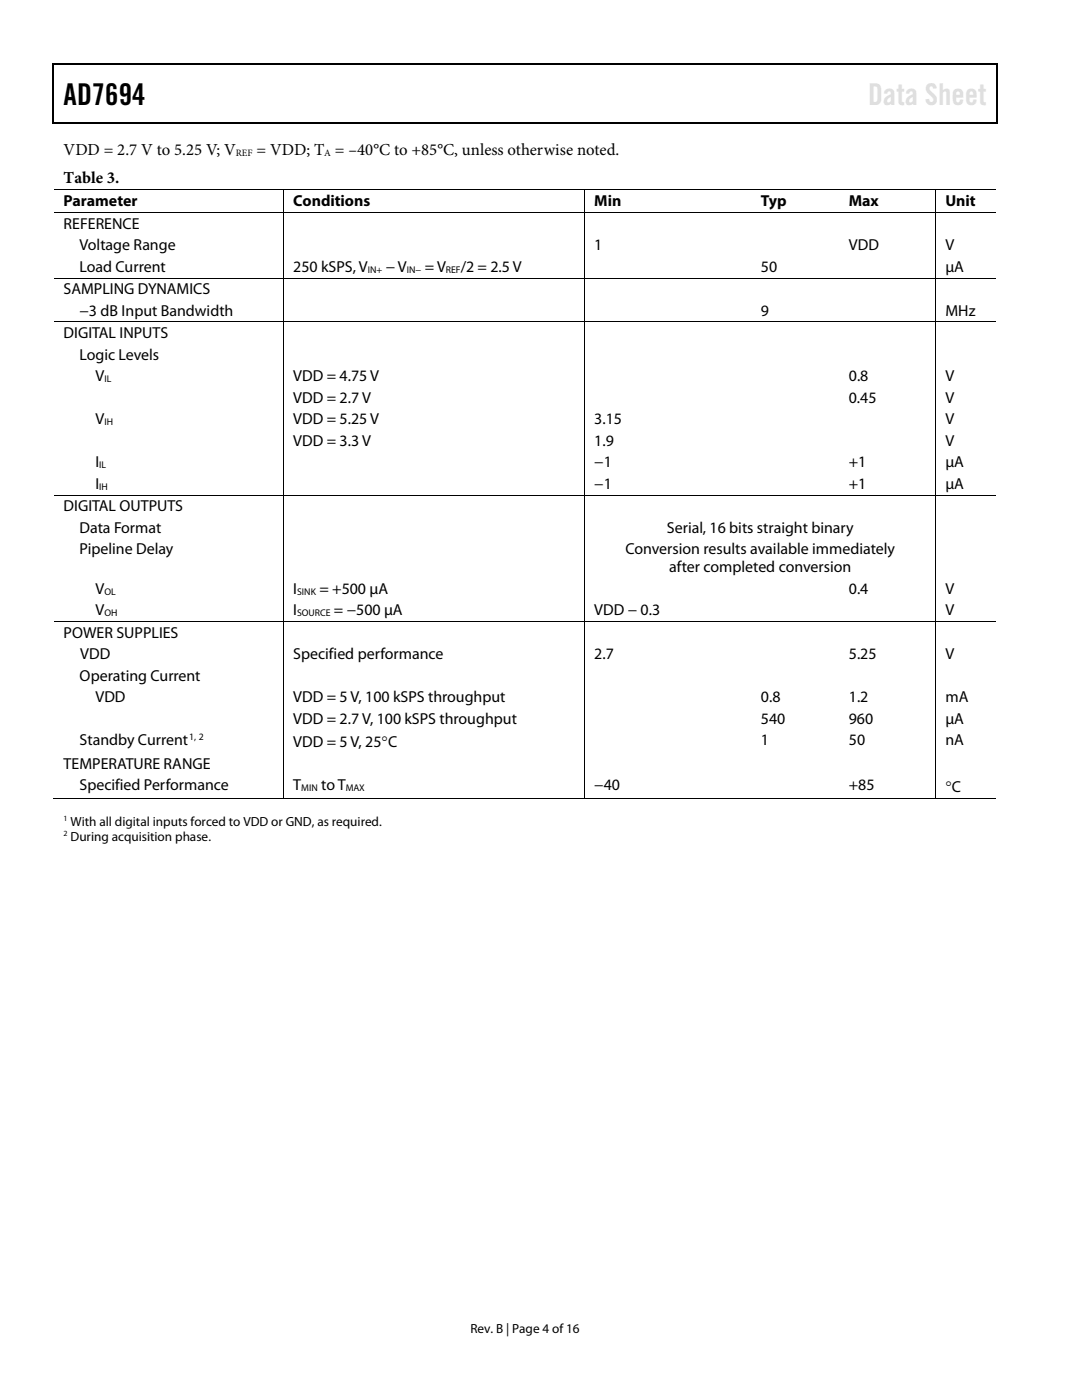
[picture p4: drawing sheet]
<svg xmlns="http://www.w3.org/2000/svg" width="216mm" height="279mm" viewBox="0 0 216 279" stroke-linecap="round" stroke-linejoin="round" font-family="sans-serif">
<defs><g id="words">
<text font-size="6" x="12.7" y="21">AD7694</text>
<g font-size="3.3">
<text x="12.7" y="30.9">VDD = 2.7 V to 5.25 V; V</text>
<text x="51.2" y="30.9">= VDD; T = –40°C to +85°C, unless otherwise noted.</text>
<text x="12.7" y="36.6">Table 3.</text>
</g>
<g font-size="3.2">
<text x="12.7" y="41.2">Parameter</text>
<text x="58.5" y="41.2">Conditions</text>
<text x="118.6" y="41.2">Min</text>
<text x="151.8" y="41.2">Typ</text>
<text x="169.4" y="41.2">Max</text>
<text x="188.7" y="41.2">Unit</text>
<text x="12.7" y="45.6">REFERENCE</text>
<text x="15.9" y="49.9">Voltage Range</text>
<text x="118.6" y="49.9">1</text>
<text x="169.4" y="49.9">VDD</text>
<text x="188.7" y="49.9">V</text>
<text x="12.7" y="58.7">SAMPLING DYNAMICS</text>
<text x="15.9" y="54.2">Load Current</text>
<text x="58.5" y="54.2">250 kSPS, V</text>
<text x="77" y="54.2">− V</text>
<text x="84.8" y="54.2">= V</text>
<text x="91.9" y="54.2">/2 = 2.5 V</text>
<text x="151.8" y="54.2">50</text>
<text x="188.7" y="54.2">µA</text>
<text x="15.9" y="63">−3 dB Input Bandwidth</text>
<text x="151.8" y="63">9</text>
<text x="188.7" y="63">MHz</text>
<text x="12.7" y="67.5">DIGITAL INPUTS</text>
<text x="15.9" y="71.8">Logic Levels</text>
<text x="19" y="76.1">V</text>
<text x="58.5" y="76.1">VDD = 4.75 V</text>
<text x="169.4" y="76.1">0.8</text>
<text x="188.7" y="76.1">V</text>
<text x="58.5" y="80.3">VDD = 2.7 V</text>
<text x="169.4" y="80.3">0.45</text>
<text x="188.7" y="80.3">V</text>
<text x="19" y="84.6">V</text>
<text x="58.5" y="84.6">VDD = 5.25 V</text>
<text x="58.5" y="88.9">VDD = 3.3 V</text>
<text x="118.6" y="88.9">1.9</text>
<text x="118.6" y="84.6">3.15</text>
<text x="188.7" y="88.9">V</text>
<text x="188.7" y="84.6">V</text>
<text x="19" y="93.2">I</text>
<text x="118.6" y="93.2">−1</text>
<text x="169.4" y="93.2">+1</text>
<text x="188.7" y="93.2">µA</text>
<text x="19" y="97.5">I</text>
<text x="118.6" y="97.5">−1</text>
<text x="169.4" y="97.5">+1</text>
<text x="188.7" y="97.5">µA</text>
<text x="12.7" y="102">DIGITAL OUTPUTS</text>
<text x="15.9" y="106.3">Data Format</text>
<text x="133.1" y="106.3">Serial, 16 bits straight binary</text>
<text x="15.9" y="110.6">Pipeline Delay</text>
<text x="124.8" y="110.6">Conversion results available immediately</text>
<text x="19" y="118.5">V</text>
<text x="58.5" y="118.5">I</text>
<text x="63.7" y="118.5">= +500 µA</text>
<text x="133.5" y="114.2">after completed conversion</text>
<text x="169.4" y="118.5">0.4</text>
<text x="188.7" y="118.5">V</text>
<text x="19" y="122.8">V</text>
<text x="58.5" y="122.8">I</text>
<text x="66.6" y="122.8">= −500 µA</text>
<text x="118.6" y="122.8">VDD − 0.3</text>
<text x="188.7" y="122.8">V</text>
<text x="12.7" y="127.3">POWER SUPPLIES</text>
<text x="16" y="131.6">VDD</text>
<text x="58.5" y="131.6">Specified performance</text>
<text x="118.6" y="131.6">2.7</text>
<text x="169.4" y="131.6">5.25</text>
<text x="188.7" y="131.6">V</text>
<text x="15.9" y="135.9">Operating Current</text>
<text x="19" y="140.2">VDD</text>
<text x="58.5" y="140.2">VDD = 5 V, 100 kSPS throughput</text>
<text x="151.8" y="140.2">0.8</text>
<text x="169.4" y="140.2">1.2</text>
<text x="188.7" y="140.2">mA</text>
<text x="15.9" y="148.7">Standby Current</text>
<text x="58.5" y="144.4">VDD = 2.7 V, 100 kSPS throughput</text>
<text x="58.5" y="149.1">VDD = 5 V, 25°C</text>
<text x="151.8" y="144.4">540</text>
<text x="151.8" y="148.7">1</text>
<text x="169.4" y="144.4">960</text>
<text x="169.4" y="148.7">50</text>
<text x="188.7" y="144.4">µA</text>
<text x="188.7" y="148.7">nA</text>
<text x="12.7" y="153.4">TEMPERATURE RANGE</text>
<text x="15.9" y="157.7">Specified Performance</text>
<text x="58.5" y="157.7">T</text>
<text x="64.1" y="157.7">to T</text>
<text x="118.6" y="157.7">−40</text>
<text x="169.4" y="157.7">+85</text>
<text x="188.7" y="158.1">°C</text>
</g>
<g font-size="2.6">
<text x="14.1" y="164.8">With all digital inputs forced to VDD or GND, as required.</text>
<text x="14.1" y="167.8">During acquisition phase.</text>
<text x="93.9" y="266">Rev. B | Page 4 of 16</text>
</g>
<g font-size="1.9">
<text x="47.1" y="31.1">REF</text>
<text x="64.7" y="31.1">A</text>
<text x="73.4" y="54.4">IN+</text>
<text x="81.2" y="54.4">IN−</text>
<text x="89" y="54.4">REF</text>
<text x="20.8" y="76.2">IL</text>
<text x="20.8" y="84.8">IH</text>
<text x="19.8" y="93.4">IL</text>
<text x="19.8" y="97.7">IH</text>
<text x="20.8" y="118.7">OL</text>
<text x="59.3" y="118.7">SINK</text>
<text x="20.8" y="123">OH</text>
<text x="59.3" y="123">SOURCE</text>
<text x="37.7" y="147.7">1, 2</text>
<text x="60.1" y="157.9">MIN</text>
<text x="69" y="157.9">MAX</text>
</g>
<g font-size="1.6">
<text x="12.7" y="163.9">1</text>
<text x="12.7" y="166.9">2</text>
</g>
</g></defs>
<g fill="#000">
<path d="M10.5 12.7h.3v1h-.3zM10.5 12.7h.3v.3h-.3zM133.3 12.7h.3v.3h-.3zM198.8 12.7h.2v1h-.2zM198.8 12.7h.2v.3h-.2zM10.5 24.4h.3v.3h-.3zM56.5 37.8h.2v.2h-.2zM116.6 37.8h.2v.2h-.2zM133.1 24.4h.2v.3h-.2zM149.9 37.8h.2v.2h-.2zM167.5 37.8h.2v.2h-.2zM186.7 37.8h.1v.2h-.1z"/>
<path d="M198.8 24.4h.2v.3h-.2zM56.5 42.4h.2v.1h-.2zM56.5 55.4h.2v.2h-.2zM116.6 42.4h.2v.1h-.2zM116.6 55.4h.2v.2h-.2zM149.9 42.4h.2v.1h-.2zM149.9 55.4h.2v.2h-.2zM167.5 42.4h.2v.1h-.2zM167.5 55.4h.2v.2h-.2zM186.7 42.4h.1v.1h-.1zM186.7 55.4h.1v.2h-.1zM56.5 64.2h.2v.1h-.2z"/>
<path d="M116.6 64.2h.2v.1h-.2zM149.9 64.2h.2v.1h-.2zM167.5 64.2h.2v.1h-.2zM186.7 64.2h.1v.1h-.1zM56.5 98.7h.2v.2h-.2zM116.6 98.7h.2v.2h-.2zM149.9 98.7h.2v.2h-.2zM167.5 98.7h.2v.2h-.2zM186.7 98.7h.1v.2h-.1zM56.5 124h.2v.1h-.2zM116.6 124h.2v.1h-.2zM149.9 124h.2v.1h-.2z"/>
<path d="M167.5 124h.2v.1h-.2zM186.7 124h.1v.1h-.1zM56.5 159.3h.2v.2h-.2zM116.6 159.3h.2v.2h-.2zM149.7 159.3h.1v.2h-.1zM167.2 159.3h.2v.2h-.2zM186.7 159.3h.1v.2h-.1z"/>
</g>
<path d="M10.7 13.7v10.7M10.8 12.8h122.5M133.6 12.8h65.2M198.9 13.7v10.7M10.8 24.5h188" fill="none" stroke="#000" stroke-width=".25"/>
<g fill="none" stroke="#000" stroke-width=".2">
<path d="M10.8 37.9h45.7M56.6 38v4.4M56.7 37.9h59.9M116.7 38v4.4M116.8 37.9h33.1M150.1 37.9h17.4M167.7 37.9h19M186.8 38v4.4M186.8 37.9h12M10.8 42.4h45.7M10.8 55.5h45.7M56.6 42.5v12.9"/>
<path d="M56.6 55.6v8.6M56.7 42.4h59.9M56.7 55.5h59.9M116.7 42.5v12.9M116.7 55.6v8.6M116.8 42.4h33.1M116.8 55.5h33.1M150.1 42.4h17.4M150.1 55.5h17.4M167.7 42.4h19M167.7 55.5h19M186.8 42.5v12.9"/>
<path d="M186.8 55.6v8.6M186.8 42.4h12M186.8 55.5h12M10.8 64.3h45.7M56.6 64.3v34.4M56.7 64.3h59.9M116.7 64.3v34.4M116.8 64.3h33.1M150.1 64.3h17.4M167.7 64.3h19M186.8 64.3v34.4M186.8 64.3h12"/>
<path d="M10.8 98.8h45.7M56.6 98.9v25.1M56.7 98.8h59.9M116.7 98.9v25.1M116.8 98.8h33.1M150.1 98.8h17.4M167.7 98.8h19M186.8 98.9v25.1M186.8 98.8h12M10.8 124.1h45.7M56.6 124.1v35.2M56.7 124.1h59.9"/>
<path d="M116.7 124.1v35.2M116.8 124.1h33.1M150.1 124.1h17.4M167.7 124.1h19M186.8 124.1v35.2M186.8 124.1h12M10.5 159.4h46M56.7 159.4h59.9M116.8 159.4h69.9M186.8 159.4h12"/>
</g>
<use href="#words"/>
</svg>
